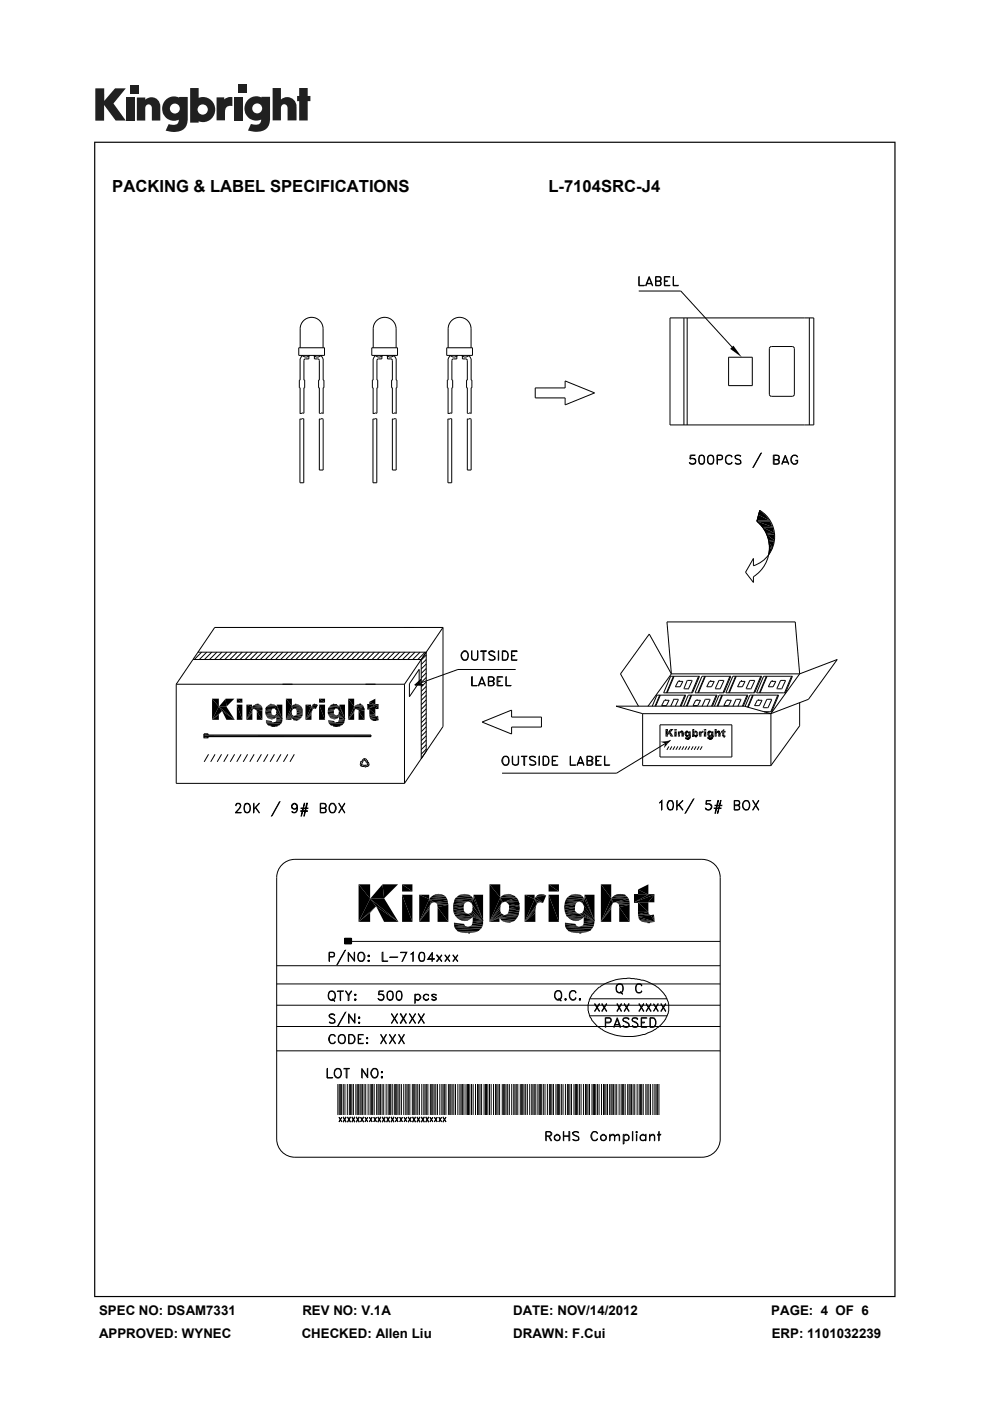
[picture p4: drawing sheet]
<svg xmlns="http://www.w3.org/2000/svg" width="210mm" height="297mm" viewBox="0 0 210 297" stroke-linecap="round" stroke-linejoin="round" font-family="sans-serif">
<defs><g id="words">
<g font-size="3.5">
<text x="23.8" y="40.6">PACKING &amp; LABEL SPECIFICATIONS</text>
<text x="116.3" y="40.6">L-7104SRC-J4</text>
</g>
<g font-size="2.8">
<text x="21" y="278.7">SPEC NO: DSAM7331</text>
<text x="64.1" y="278.7">REV NO: V.1A</text>
<text x="108.8" y="278.7">DATE: NOV/14/2012</text>
<text x="163.6" y="278.7">PAGE: 4 OF 6</text>
<text x="21" y="283.6">APPROVED: WYNEC</text>
<text x="64" y="283.6">CHECKED: Allen Liu</text>
<text x="108.9" y="283.6">DRAWN: F.Cui</text>
<text x="163.7" y="283.6">ERP: 1101032239</text>
</g>
</g></defs>
<g fill="#231f20">
<path d="M20.2 18.7h1.9v2.7l2.3-2.7h2.3l-2.6 3.2 2.6 3.7h-2.2l-2.4-3.3v3.3h-1.9z"/>
<path d="M26.7 20.7h1.8v4.9h-1.8z"/>
<path d="M49.6 20.7h1.8v4.9h-1.8z"/>
<path d="M27.6 18h1.8v1.8h-1.8z"/>
<path d="M50.6 17.9h1.8v1.8h-1.8z"/>
<path d="M29 20.7h1.8v.4a1.9 1.9 0 0 1 2.2-.3 1.9 1.9 0 0 1 1 2v2.8h-1.8v-2.7a.7 .7 0 0 0-.7-.8 .7 .7 0 0 0-.7 .8v2.7h-1.8z"/>
<path d="M45.9 20.6h1.7v.5a2.02 2.02 0 0 1 1.7-.5v1.9h-.2a1.12 1.12 0 0 0-1.4 1.3v1.7h-1.8z"/>
<path d="M57.8 18.7h1.8v2.4a1.98 1.98 0 0 1 2.2-.3 1.98 1.98 0 0 1 1.1 2v2.7h-1.9v-2.6a.7 .7 0 0 0-.7-.8 .7 .7 0 0 0-.7 .8v2.6h-1.8z"/>
<path d="M63.5 18.7h1.8v1.6h.5v1.1h-.5v4.1h-1.8v-4.1h-.5v-1.1h.5z"/>
<path d="M40.3 18.7v7.3h1.8v-.3a2.63 2.63 0 0 0 3.5-2.5 2.63 2.63 0 0 0-3.5-2.5v-2zM41.9 23.2a1.1 1.1 0 0 1 2.2 0 1.1 1.1 0 0 1-2.2 0z"/>
<path d="M35.3 21a2.56 2.56 0 0 0-.6 3.3 2.56 2.56 0 0 0 3.2 1.1 1.09 1.09 0 0 1-1.5 1.1l-.6-.2-.7 1.4a5.3 5.3 0 0 0 3.8-.2 2.69 2.69 0 0 0 .9-2.4v-4.5h-1.8v.1l-.8-.2a2.44 2.44 0 0 0-1.9 .5zM36 23a1.06 1.06 0 0 1 2.1 0 1.06 1.06 0 0 1-2.1 0z"/>
<path d="M52.8 21a2.56 2.56 0 0 0-.6 3.3 2.56 2.56 0 0 0 3.2 1 1.09 1.09 0 0 1-1.5 1.1l-.7-.1-.6 1.4a5.3 5.3 0 0 0 3.7-.3 2.69 2.69 0 0 0 1-2.3v-4.6h-1.8v.2l-.9-.3a2.44 2.44 0 0 0-1.8 .6zM53.5 23a1.06 1.06 0 0 1 2.1 0 1.06 1.06 0 0 1-2.1 0z"/>
</g>
<g fill="#000">
<path d="M154.9 74l.7-.7 1.7 2.4zM160.5 110.5l3.4 1.2h-2.3zM160.5 110.5h2.8l.6 1.2zM160.9 109.2l2.4 1.2h-2.8zM160.9 109.2h1.4l1 1.2zM161.1 108.3l1.2 .9h-1.4zM161.7 111.8l2.5 1.2h-1.7zM161.7 111.8h2.2l.3 1.2zM162.5 113l1.8 .3h-1.7zM162.5 113h1.7l.1 .3zM162.6 113.3l1.6 1.2h-1.2zM162.6 113.3h1.7l-.1 1.2z"/>
<path d="M163 114.5l1.2 .4h-1.2zM163 114.5h1.2v.4zM163 114.9l.9 1.2h-.7zM163 114.9h1.2l-.3 1.2zM163.2 116.1l.6 .3h-.6zM163.2 116.1h.7l-.1 .3zM163.2 116.4h.6l-.8 1.2zM43.2 155.7h.9zM43.2 155.7l.9 .2h-.9zM43.2 155.7h.9v.2zM43.2 156.3l.9 .2h-.9zM43.2 156.3h.9v.2z"/>
<path d="M43.2 156.5h.9zM45 148.1l1.4 1.7-1.4 2.8zM45 152.6l1.4-1.1v1.1zM46.4 149.8l.7 1-2.1 1.8zM46.4 149.8l3.4 2.8-2.7-1.8zM45 148.1h1.4v1.7zM45 152.6l2.1-1.8-.7 .7zM47.1 150.8l2.7 1.8h-1.8zM47.9 148.1l.1 1.7h-1.6zM46.4 149.8h1.6l1.8 2.8zM47.9 148.1h1.8l-1.7 1.7zM50.2 149.4l1.2 3.2h-1.2z"/>
<path d="M50.2 148.1l1.2 .9h-1.2zM50.2 149.4h1.2v3.2zM50.2 148.1h1.2v.9zM52.3 149.4l1.1 .5-1.1 2.7zM53.4 149.9l.6 .4h-.3zM53.4 149.9l.3 .4-.1 .2zM53.4 149.9l.2 .6-1.3 2.1zM52.3 149.4h1.1v.5zM53.5 151.1v1.5h-1.2zM53.5 151l-1.2 1.6zM53.5 150.7v.3l-1.2 1.6zM53.6 150.5l-1.3 2.1z"/>
<path d="M53.6 149.7l.3-.2 1.5 .1zM53.9 149.5l1.5 .1zM54 150.3h1.6zM54.1 150.3h1.5zM54 149.5l.2-.2 .9 .1zM54.3 150.4l1.3 .2zM54.4 150.5l1.2 .1-1.1 .2zM54.5 150.8l1.1 1.8h-1.1zM54.2 149.3h.7zM54.5 149.3h.4zM54.2 149.3l.9 .1zM54 149.5l1.1-.1 .3 .2z"/>
<path d="M53.6 149.7h1.8l.2 .1zM53.6 149.7l1.8-.1zM54.5 150.8l1.1-.2v2zM54.3 150.4l1.3-.1v.3zM54 150.3l1.6-.2v.2zM56.2 150.8l1.3 .1-1.2 .3zM56.3 151.4l1.4 .1-1.3 .2zM56.3 151.2l1.3 .1-1.3 .1zM56.3 150.6h1.3l-1.4 .2zM56.3 150.2h1.5l-1.5 .4zM56.4 153l1.4 .1-1.4 .1zM56.4 152.9l1.4 .2z"/>
<path d="M56.4 152.7l1.2 .2h-1.2zM56.4 150l1.6 .2h-1.7zM56.7 152.1l1.7 .2h-1.6zM56.8 152.3l1.5 .1zM56.8 149.6h1.6l-1.7 .1zM57.1 153.9h1.8zM57.1 152.4h.9zM56.8 149.6l.3-.2h1.1zM57.3 152.4l.4 .1zM57.1 149.4l.8-.1zM57.4 153.9l1.2 .1zM56.3 151.2l1.2-.3 .1 .4z"/>
<path d="M56.3 151.2l1.2-.3zM56.4 152.9h1.2l.2 .2zM56.3 151.4l1.3-.1 .1 .2zM56.2 150.8l1.4-.2-.1 .3zM57.3 149.3h.6zM57.7 154h.6zM56.4 151.7l1.5-.1zM56.3 150.6l1.4-.2-.1 .2zM56.4 153.2h1.6zM56.3 150.6l1.5-.4-.1 .2zM56.4 151.7h1.7zM57.1 149.4h1.1z"/>
<path d="M56.4 153.2h1.7zM57.3 152.4h.7zM56.3 150.2h1.7zM58.1 151.7l1.8 .7-1.3-.4zM56.8 149.6l1.5-.2zM57.1 152.4h1.2zM56.8 149.6l1.5-.2 .1 .2zM58.1 153.2l1.7-.1zM56.8 152.3h1.6zM58.1 151.7l.3-.1 1.5 .8zM58.4 153l1.4 .1h-1.4zM58.4 151.6v-.1l1.5 .9z"/>
<path d="M58.4 150.4l1.5 2zM57.7 154h.9zM58.6 152.8l1.3 .1-1.5 .1zM58.6 152.5l1.3 .1-1.3 .2zM56.7 152.1l1.9-.1-.2 .3zM58.6 152l1.3 .4-1.3 .1zM58.6 151.3l1.3 1.1-1.5-.9zM58.6 150.9l1.3 1.5-1.3-1.1zM58.6 150.9l1.3 1.5zM58.6 150.7l1.3 1.7-1.3-1.5zM58 150.2l.7-.4-.4 .4zM58.3 150.2l.4-.4-.3 .6z"/>
<path d="M58.7 149.8l-.3 .6zM58.7 149.8l1.2 2.6-1.5-2zM58.7 149.4l1.2 3-1.2-2.6zM57.4 153.9h1.5zM58.4 153l1.5-.1-.1 .2zM58.6 152.8l1.3-.2v.3zM58.6 152.5l1.3-.1v.2zM58.7 149.4h1.2v3zM60.6 148.1l1.3 1.6-1.3 2.9zM61.8 152.2l1.9 .2h-1.6zM60.6 152.6l1.2-.4v.4zM61.9 151.3l.1 .3-1.4 1z"/>
<path d="M61.9 151v.3l-1.3 1.3zM61.9 150.9l-1.3 1.7zM61.9 150.7v.2l-1.3 1.7zM61.9 149.7h2l-1.7 .6zM61.9 149.7l.2 .7zM61.9 149.7l.2 .7-1.5 2.2zM60.6 148.1h1.3v1.6zM60.6 152.6l1.5-1zM62.1 152.4l1.4 .1-1.2 .1zM60.6 152.6l1.5-1 .2 .2zM62.1 150.4l-1.5 2.2zM62.1 149.5l1.5 .1-1.7 .1z"/>
<path d="M62.3 152.6h1zM60.6 152.6l1.8-.8zM62.1 149.5l1.3-.1zM60.6 152.6l1.8-.8-.6 .4zM62.4 150.2l1.8 .2zM62.6 152.7h.4zM62.6 150.2l1.6 .2h-1.4zM62.3 149.4l.8-.1zM62.4 151.8l1.7 .1zM62.7 151.7l1.4 .2zM62.8 150.4l1.4 .4-1.3-.1zM62.8 150.4h1.4z"/>
<path d="M62.6 149.3h.5zM62.9 151.4l1.3 .1-1.4 .1zM62.9 151.1l1.3 .2-1.3 .1zM62.9 151l1.3 .3zM62.9 150.7l1.3 .1-1.3 .2zM62.3 149.4h1.1zM62.6 152.7l.7-.1zM62.1 149.5l1.3-.1 .2 .2zM62.3 152.6l1.2-.1zM61.9 149.7l1.7-.1 .3 .1zM62.1 152.4h1.6l-.2 .1zM62.4 150.2l1.5-.5v.2z"/>
<path d="M62.2 150.3l1.7-.6zM62.4 150.2l1.5-.3 .2 .3zM62.4 150.2h1.7l.1 .2zM62.8 151.6l1.4-.1-.1 .4zM62.9 151.4l1.3-.1v.2zM62.9 151h1.3v.3zM62.9 151l1.3-.2v.2zM62.8 150.4h1.4v.4zM64.8 149.4l1.2 .5-1.2 2.7zM66 149.9l.7 .3-.3 .1zM66 149.9l.4 .4-.1 .2zM66 149.9l.3 .6-1.5 2.1z"/>
<path d="M66 149.9l.7 .3zM66 149.9l1 .4zM64.8 149.4h1.2v.5zM64.8 152.6l1.3-1.1v1.1zM66.1 151.3v.2l-1.3 1.1zM66.1 150.9v.4l-1.3 1.3zM66.1 149.7l.9 .6-1-.4zM66.2 150.7l-1.4 1.9zM66.3 150.5l-1.5 2.1zM66.3 149.5h1.1l-1.3 .2zM66.3 149.4l1 .1zM66.3 149.4l.8-.1z"/>
<path d="M66.6 149.3h.5zM66.3 149.4l.8-.1 .2 .2zM66.3 149.5h1.1zM66.1 149.7l1.3-.2-.4 .8zM67.7 149.4l1.2 3.2h-1.2zM67.7 148.1l1.2 .9h-1.2zM67.7 149.4h1.2v3.2zM67.7 148.1h1.2v.9zM69.5 151.2l1.3 .1-1.2 .1zM69.5 150.8l1.3 .1-1.3 .3zM69.5 150.6h1.3l-1.3 .2zM69.6 153l1.4 .1-1.3 .1z"/>
<path d="M69.6 152.9l1.4 .2zM69.6 152.7l1.3 .2h-1.3zM69.6 151.4l1.4 .1-1.3 .2zM69.6 150.2h1.5l-1.6 .4zM69.7 150l1.6 .2h-1.7zM70 152.1l1.6 .2h-1.5zM70.1 152.3l1.4 .1zM70.1 149.6h1.6l-1.7 .1zM70.4 153.9h1.8zM70.4 152.4h.8zM70.1 149.6l.3-.2h1.1zM70.6 153.9l1.2 .1z"/>
<path d="M70.6 152.4l.4 .1zM70.4 149.4l.8-.1zM69.6 151.4l1.2-.1 .2 .2zM69.5 151.2l1.3-.3v.4zM69.5 151.2l1.3-.3zM69.5 150.8l1.3-.2v.3zM69.6 152.9h1.3l.1 .2zM70.6 149.3h.6zM71 154h.6zM69.7 153.2h1.5zM69.7 151.7l1.4-.1zM69.5 150.6l1.5-.2-.2 .2z"/>
<path d="M69.5 150.6l1.6-.4-.1 .2zM69.7 151.7h1.6zM69.7 153.2h1.6zM70.6 152.4h.6zM70.4 149.4h1.1zM71.3 151.7l1.9 .7zM69.6 150.2h1.7zM70.4 152.4h1.1zM70.1 149.6l1.4-.2 .2 .2zM70.1 149.6l1.4-.2zM71.3 151.7l.3-.1 1.6 .8zM71.3 153.2l1.7-.1z"/>
<path d="M70.1 152.3h1.5zM71.6 153.1h1.4zM71.6 151.6l.1-.1 1.5 .9zM71.7 150.4l1.5 2zM70 149.7l1.7-.1 .2 .2zM71 154h.8zM71.8 152.8l1.3 .1-1.4 .1zM71.8 151.3l1.4 1.1-1.5-.9zM71.8 150.7l1.4 1.7zM71.9 152.5l1.3 .1-1.4 .2zM70 152.1l1.9-.1-.3 .3zM71.9 152l1.3 .4-1.3 .1z"/>
<path d="M71.9 150.9l1.3 1.5-1.4-1.1zM71.9 150.9l1.3 1.5zM71.3 150.2l.7-.4zM71.5 150.2l.5-.4-.3 .6zM72 149.8l-.3 .6zM72 149.8l1.2 2.6-1.5-2zM72 149.4l1.2 3-1.2-2.6zM70.6 153.9h1.5zM70.6 153.9h1.6zM71.7 153l1.4-.1-.1 .2zM71.8 152.8l1.4-.2-.1 .3zM71.9 152.5l1.3-.1v.2z"/>
<path d="M72 149.4h1.2v3zM73.9 148.1l1.2 1.7-1.2 2.8zM75.1 151.1v1.5h-1.2zM75.1 151l-1.2 1.6zM75.1 149.8h2.1l-1.8 .5zM75.1 149.8l.3 .5-.1 .2zM75.1 149.8l.2 .7-1.4 2.1zM73.9 148.1h1.2v1.7zM75.2 150.7l-.1 .3-1.2 1.6zM75.3 150.5l-1.4 2.1zM75.4 149.6l1.7 .1-2 .1zM75.6 150.3h1.7z"/>
<path d="M75.4 149.6h1.6zM75.6 149.4h1.2zM75.7 150.3h1.6zM76 150.4l1.3 .2zM76.1 150.8l1.2 1.8h-1.2zM76.1 150.5l1.2 .1-1.2 .2zM75.9 149.3h.7zM76.2 149.3h.4zM75.9 149.3l.9 .1zM75.6 149.5l1.2-.1 .2 .2zM75.4 149.6l1.7 .1zM75.6 150.3l1.6-.5v.3z"/>
<path d="M75.4 150.3l1.8-.5zM75.6 150.3l1.6-.2 .1 .2zM76.1 150.8l1.2-.2v2zM76 150.4l1.3-.1v.3zM77.9 149.4h1.7l-1.7 .9zM77.9 149.4h.4zM78.3 151.8l1.6 .1-1.5 .1zM78.3 151.4h1.3l-1.3 .4zM78.3 150.3l1.3 1.1h-1.3zM77.9 149.4h1.7zM78.3 148.8l1.3 .6h-1.3zM78.4 152.2l1.9 .4-1.7-.2z"/>
<path d="M78.4 152l1.9 .6-1.9-.4zM78.6 152.4l1.7 .2h-1.5zM78.8 152.6h1.5zM78.8 152.6l1.2 .1zM79.1 152.7h.7zM78.3 151.8l1.6 .1zM78.3 151.8l1.3-.4v.4zM77.9 150.3h1.7zM78.3 150.3h1.3v1.1zM77.9 150.3l1.7-.9h.7zM78.3 148.8l1.3-.7v1.3zM79.4 152.7h.4z"/>
<path d="M78.4 152l1.5-.1 .4 .7zM79.1 152.7h.9zM79.9 151.9l.2-.1 .2 .8zM80.1 151.8l.2 .8zM80.3 149.4v.9h-.7zM77.9 150.3l2.4-.9-.7 .9zM79.6 149.4h.7zM88 145.2l1.8 .1zM88.3 144.9h.6l-.9 .3zM88 145.2l.9-.3 .8 .3zM88.3 144.9l1-.8-.4 .8zM140.1 157.3h1.7l-.7 .3z"/>
<path d="M141.1 157.6h.6l-.9 1zM141.2 154.6l.5 .6-.5 1zM141.2 156.2l.5-.4v.4zM141.7 155.2l.2 .4-.7 .6zM141.7 155.2l1.2 1-1-.6zM141.2 154.6h.5v.6zM141.1 157.6l.7-.3-.1 .3zM141.8 157.3h.2l-.3 .3zM141.2 156.2l.7-.6zM141.9 155.6l1 .6h-.6zM141.8 157.3l.4-.3-.2 .3zM142.2 154.6l.1 .6h-.6z"/>
<path d="M141.7 155.2h.6l.6 1zM142.2 154.6h.7l-.6 .6zM143 155.1l.5 1.1h-.5zM143 154.6l.5 .3h-.5zM143 155.1h.5v1.1zM143 154.6h.5v.3zM143.8 155.1l.4 .1-.4 1zM144.2 155.7v.5h-.4zM144.2 155.6l-.4 .6zM144.2 155.5l-.4 .7zM144.2 155.2h.8zM144.2 155.2l.2 .1-.1 .1z"/>
<path d="M144.2 155.2l.1 .2zM144.2 155.2l.1 .2-.5 .8zM143.8 155.1h.4v.1zM144.2 155.5l.1-.1-.5 .8zM144.3 155.2h.7h-.8zM144.4 155.3l.7 .1zM144.4 155.1h.5l-.6 .1zM144.4 155.1h.5zM144.5 155.3l.6 .1zM144.5 155l.3 .1h-.4zM144.5 155.6l.6 .6h-.6zM144.5 155.4l.6 .1-.6 .1z"/>
<path d="M144.5 155.4l.6 .1zM144.5 155h.2zM144.5 155l.3 .1zM144.3 155.2h.7zM144.3 155.2l.6-.1zM144.4 155.3l.6-.1 .1 .2zM144.5 155.6l.6-.1v.7zM145.2 155.7l.5 .1-.4 .1zM145.2 155.7h.5zM145.2 155.6h.4zM145.2 155.5h.5zM145.2 155.3h.6l-.6 .2z"/>
<path d="M145.3 156.5l1 .1zM145.3 156.4l1.1 .1zM145.3 156.3h.4zM145.3 155.9l.8 .1zM145.3 155.2l.6 .1h-.7zM145.3 155.2h.8zM145.4 156.6h.8zM145.4 156l.6 .1zM145.5 156.6h.7zM145.5 156.1h.4zM145.5 155.1h.5l-.6 .1zM145.6 156.7h.6z"/>
<path d="M145.6 156.1l.2 .1zM145.5 155.1h.4zM145.6 156.7h.5zM145.2 155.7l.4-.1 .1 .1zM145.2 155.7l.4-.1zM145.6 155h.2l-.2 .1zM145.7 156.7h.3zM145.3 156.4h.5zM145.3 155.9l.5-.1zM145.2 155.7l.5 .1zM145.2 155.6l.5-.1zM145.2 155.5l.5-.1z"/>
<path d="M145.6 155h.2zM145.3 156.4h.6zM145.6 156.2h.2zM145.3 155.9l.6-.1zM145.2 155.5l.6-.2zM145.6 155.1h.3zM145.3 156.4h1.2zM145.6 156.1h.3zM145.3 155.9l.6-.1 .2 .2zM145.9 155.8l.6 .4zM145.2 155.3h.7zM145.5 155.1h.5z"/>
<path d="M146 156.3l.5 .1h-.6zM145.5 156.1h.5zM146 155.7l.5 .5zM146 155.4l.5 .8zM145.4 155.2h.7zM145.7 156.7h.4zM146 156.3l.5 .1zM146.1 156.3h.4zM146.1 156.2h.4zM145.4 156h.7zM146.1 156l.4 .2h-.4zM146.1 155.6l.4 .6z"/>
<path d="M146.1 155.5l.4 .7zM145.9 155.3l.2-.1zM145.9 155.3l.2-.1-.1 .2zM146.1 155.2l-.1 .2zM146.1 155.2l.4 1-.5-.8zM146.1 155.1l.4 1.1zM145.6 156.7l.6-.1zM145.4 156.6h.9zM145.3 156.5h1.1zM145.9 156.4h.6zM146.1 156.3h.4v.1zM146.1 156.3l.4-.1z"/>
<path d="M146.1 155.1h.4v1.1zM146.8 154.6l.5 .6-.5 1zM147.3 156.1h.6zM146.8 156.2l.5-.2v.2zM147.3 156h.7zM146.8 156.2l.5-.4zM147.3 155.7l-.5 .5zM147.3 155.6l-.5 .6zM147.3 155.5l-.5 .7zM147.3 155.2h.6l-.6 .1zM147.3 155.2v.2zM147.3 155.2v.2l-.5 .8z"/>
<path d="M146.8 154.6h.5v.6zM147.3 156.2h.5zM146.8 156.2l.5-.4 .1 .1zM147.3 155.5v-.1l-.5 .8zM147.3 155.1h.5l-.5 .1zM147.4 156.2h.4zM147.3 156l.7-.1zM146.8 156.2l.6-.3zM147.4 155.3l.7 .1zM147.3 155.1h.5zM147.5 156.3h.2zM147.4 155.9h.6z"/>
<path d="M147.5 155.3l.6 .1zM147.5 155h.2l-.3 .1zM147.5 155.9h.5zM147.6 155.7l.5 .1zM147.6 155.5h.5zM147.6 155.4l.5 .1zM147.6 155.4h.5zM147.5 155h.2zM147.7 155.7h.4h-.5zM147.7 155.6l.4 .1zM147.4 155.1h.4zM147.5 156.3l.3-.1z"/>
<path d="M147.3 155.2h.6zM147.3 156.2l.6-.1zM147.4 155.3l.6-.1zM147.3 155.3l.6-.1zM147.3 156.1l.7-.1zM147.6 155.8h.5zM147.7 155.6h.4v.1zM147.7 155.6l.4-.1zM148.3 155.1l.4 .1-.4 1zM148.7 155.2l.2 .1v.1zM148.7 155.2l.2 .2zM148.7 155.2l.2 .2-.6 .8z"/>
<path d="M148.7 155.2l.3 .1zM148.7 155.2l.4 .2zM148.3 155.1h.4v.1zM148.3 156.2l.5-.4v.4zM148.8 155.7v.1l-.5 .4zM148.8 155.6l-.5 .6zM148.8 155.5l-.5 .7zM148.7 155.2h.1l.3 .2zM148.8 155.5l.1-.1-.6 .8zM148.9 155.1h.3l-.4 .1zM148.9 155.1h.3zM148.9 155h.2l-.2 .1z"/>
<path d="M148.9 155h.2zM148.8 155.2l.4-.1-.1 .3zM149.3 155.1l.5 1.1h-.5zM149.3 154.6l.5 .3h-.5zM149.3 155.1h.5v1.1zM149.3 154.6h.5v.3zM150.1 156.4l1.1 .1zM150.1 156.3h.5zM150.1 156.3h.4zM150.1 155.9l.7 .1zM150.1 155.7l.4 .1-.4 .1zM150.1 155.7h.4z"/>
<path d="M150.1 155.6h.4zM150.1 155.5h.4zM150.1 155.3h.5l-.5 .2zM150.1 155.2l.5 .1zM150.1 156.6h1zM150.1 156.5l1.1 .1zM150.1 156l.7 .1zM150.1 155.2h.8h-.8zM150.1 155.2h.8zM150.2 156.6h.9zM150.2 156.1h.5zM150.2 155.1h.6l-.7 .1z"/>
<path d="M150.3 156.7h.7zM150.3 156.1l.3 .1zM150.2 155.1h.5zM150.4 156.7h.4zM150.4 156.2h.2zM150.4 155h.2l-.3 .1zM150.1 155.9l.5-.1zM150.1 155.7l.4 .1zM150.1 155.7l.4-.1v.1zM150.1 155.7l.4-.1zM150.1 155.6l.4-.1zM150.1 155.5l.4-.1z"/>
<path d="M150.4 155h.2zM150.6 156.7h.1zM150.1 156.4h.5zM150.1 155.5l.5-.2zM150.1 156.4h1.1zM150.1 155.9l.5-.1 .2 .2zM150.6 155.8l.7 .4zM150.1 155.3h.5zM150.3 155.1h.4zM150.7 156.3l.5 .1h-.6zM150.3 156.1h.4zM150.2 155.1h.6z"/>
<path d="M150.6 156.7h.2zM150.7 156.3l.5 .1zM150.8 156.3h.5zM150.8 156.2h.5zM150.2 156.1h.6zM150.8 156l.5 .2h-.5zM150.7 155.8l.1-.1 .5 .5zM150.8 155.7l.5 .5zM150.8 155.5l.5 .7zM150.8 155.4l.5 .8zM150.4 156.7h.5zM150.9 155.6l.4 .6-.5-.5z"/>
<path d="M150.9 155.6l.4 .6zM150.6 155.3l.3-.1zM150.7 155.3l.2-.1-.1 .2zM150.9 155.2l-.1 .2zM150.9 155.2l.4 1-.5-.8zM150.9 155.1l.4 1.1zM150.4 156.7h.6zM150.3 156.7l.8-.1zM150.1 156.6h1.1zM150.1 156.5h1.1zM150.6 156.4h.6zM150.8 156.3h.5l-.1 .1z"/>
<path d="M150.8 156.3l.5-.1zM150.9 155.1h.4v1.1zM151.6 154.6l.4 .6-.4 1zM152 155.7v.5h-.4zM152 155.6l-.4 .6zM152 155.2h.8l-.7 .2zM152 155.2l.1 .2zM152 155.2l.1 .2-.5 .8zM151.6 154.6h.4v.6zM152 155.6l.1-.1-.5 .7zM152.1 155.4l-.5 .8zM152.1 155.1l.6 .1h-.7z"/>
<path d="M152.2 155.3l.6 .1zM152.1 155.1h.6zM152.2 155.1h.4zM152.3 155.3l.5 .1zM152.3 155.6l.5 .6h-.5zM152.3 155.4l.5 .1-.5 .1zM152.3 155.4l.5 .1zM152.3 155h.2zM152.3 155l.3 .1zM152.2 155.1h.5zM152 155.2h.8zM152.1 155.1l.6 .1z"/>
<path d="M152.2 155.3l.6-.1v.2zM152.2 155.3l.6-.1zM152.2 155.3l.6-.1-.7 .2zM152.3 155.6l.5-.1v.7zM153 155.1h.6l-.6 .2zM153 155.1h.2zM153.2 156.1l.7 .1zM153.2 156l.7 .2zM153.2 155.9h.5zM153.2 155.7h.4l-.4 .2zM153.2 155.3l.4 .4h-.4zM153 155.1h.6z"/>
<path d="M153.2 154.8l.4 .3h-.4zM153.3 156.1l.6 .1zM153.4 156.2l.4 .1zM153.4 156.2h.5zM153.4 156.3h.3zM153.2 155.9l.4-.2v.2zM153 155.3h.6zM153.2 155.3h.4v.4zM153 155.3l.9-.2zM153.2 154.8l.4-.2v.5zM153.2 156l.5-.1 .2 .3zM153.4 156.3h.4z"/>
<path d="M153.7 155.9l.2 .3zM153.8 155.9l.1 .3zM153.9 155.1v.2h-.3zM153 155.3l.9-.2-.3 .2zM153.6 155.1h.3zM76.1 187.5l2.4 3-2.4 5zM76.1 195.5l2.4-2v2zM78.5 190.5l1.3 1.7-3.7 3.3zM78.5 190.5l6 5-4.7-3.3zM76.1 187.5h2.4v3zM76.1 195.5l3.7-3.3-1.3 1.3zM79.8 192.2l4.7 3.3h-3z"/>
<path d="M81.1 187.5l.4 3h-3zM78.5 190.5h3l3 5zM81.1 187.5h3.3l-2.9 3zM85.3 189.7l2.2 5.8h-2.2zM85.3 187.5l2.2 1.5h-2.2zM85.3 189.7h2.2v5.8zM85.3 187.5h2.2v1.5zM88.9 189.7l2.1 .9-2.1 4.9zM91 190.6l3.9 .3-2.8 .4zM91 190.6l1.1 .7-.5 .1zM91 190.6l.6 .8-.2 .2zM91 190.6l.4 1-2.5 3.9z"/>
<path d="M88.9 189.7h2.1v.9zM91.1 192.7v2.8h-2.2zM91.1 192.5l-2.2 3zM91.2 192l-.1 .5-2.2 3zM91.4 191.6l-2.5 3.9zM92.7 191.7l2.4 .1-2.3 .5zM92.8 192.3l2.3 3.2h-2.3zM92.4 189.6h1.3zM92.9 189.5l.8 .1zM92.4 189.6h1.3l.4 .2zM92.1 191.3l2.8-.4 .1 .5zM92.8 192.3l2.3-.5v3.7z"/>
<path d="M96.1 192.9l2.3 .2-2.2 .3zM96.1 192.3l2.2 .1-2.2 .5zM96.1 191.7l2.3 .1-2.3 .5zM96.3 196l2.4 .3-2.3 .3zM96.3 191.2l2.5 .1-2.7 .4zM96.4 193.8l3.9 .6-3.7-.1zM97.6 195l1.6 .2h-1.2zM98 195.2l.7 .1zM97.6 189.7l1.4-.1zM96.1 192.9l2.2-.4 .1 .6zM96.1 192.9l2.2-.5zM96.1 192.3l2.3-.5-.1 .6z"/>
<path d="M98.1 189.6h.9zM98.7 197.8h1zM97.6 189.7h1.9zM98 195.2h1.2zM96.4 193.8h2.9l1 .6zM99.3 193.8l3.2 1.4-2.2-.8zM99.3 193.8l.5-.2 2.7 1.6zM99.8 193.6l.2-.2 2.5 1.8zM100 191.6l2.5 3.6zM98.7 197.8l1.5-.1zM100.2 193l2.3 2.2-2.5-1.8zM100.2 191.9l2.3 3.3-2.2-2.7z"/>
<path d="M100.3 195.3l2.2 .2-2.3 .3zM100.3 194.4l2.2 .8-2.2 .1zM100.3 192.5l2.2 2.7-2.3-2.2zM100.3 192.5l2.2 2.7zM96.4 190.8l4-.3-1.1 .6zM99.3 191.1l1.1-.6-.8 .7zM99.6 191.2l.8-.7-.4 1zM100.4 190.5l-.4 1.1zM100.4 190.5l2.1 4.7-2.5-3.6zM100.4 189.7l2.1 5.5-2.1-4.7zM100.2 195.8l2.3-.3v.5zM100.4 189.7h2.1v5.5z"/>
<path d="M103.8 187.5l2.3 2.8-2.3 5.2zM103.8 195.5l2.1-.9v.9zM106.1 193.2l.2 .4-2.5 1.9zM106.1 192.6v.6l-2.3 2.3zM106.1 192.5l-2.3 3zM106.1 190.3h3.4l-2.9 1zM106.1 190.3l.5 1-.2 .3zM106.1 190.3l.3 1.3-2.6 3.9zM103.8 187.5h2.3v2.8zM106.2 191.9l-.1 .6-2.3 3zM103.8 195.5l2.5-1.9 .1 .1zM103.8 195.5l2.6-1.8 .4 .2z"/>
<path d="M106.4 191.6l-2.6 3.9zM106.7 195.4l1.9 .1zM106.8 195.4l1.8 .1h-1.3zM103.8 195.5l3-1.6 .2 .1zM105.9 194.6l1.1-.6h3zM103.8 195.5l3.2-1.5zM107.3 195.5l.8 .1zM106.9 189.7l1.4-.1zM107.8 191.6l2.4 .5-2.2-.1zM107.3 189.6h1zM108 192.7l2.2 .4-2.3 .2zM108 192.6l2.2 .5-2.2-.4z"/>
<path d="M108 192l2.2 .1-2.2 .5zM106.9 189.7l1.4-.1 .4 .2zM107.3 195.5h1.3l-.5 .1zM107.1 191.2l2.4-.9 .3 .3zM106.6 191.3l2.9-1zM107.1 191.2l2.7-.6 .2 .5zM105.9 194.6l4.1-.6-.1 .2zM107.1 191.2l2.9-.1 .2 .5zM107.7 193.7l2.4-.2-.1 .5zM108 192.6l2.2-.5 .1 .4zM107.8 191.6h2.4v.5zM108 192.6l2.3-.1-.1 .6z"/>
<path d="M111.3 189.7l2.1 .9-2.1 4.9zM113.4 190.6l1.2 .7-.5 .1zM113.4 190.6l.7 .8-.2 .2zM113.4 190.6l.5 1-2.6 3.9zM113.4 190.6l1.3 .7zM113.4 190.6l1.8 .9zM111.3 189.7h2.1v.9zM111.3 195.5l2.3-2v2zM113.6 192.9v.6l-2.3 2zM113.6 192.4v.5l-2.3 2.6zM113.6 190.1l1.6 1.4-1.8-.9zM113.7 192l-.1 .4-2.3 3.1z"/>
<path d="M113.9 191.6l-2.6 3.9zM114 189.8h1.8zM114 189.8l.4-.2h.9zM114.4 189.6h.9zM114 189.8l1.3-.2 .5 .2zM114 189.8l1.8 .1zM113.6 190.1l2.2-.2-.6 1.6zM116.4 189.7l2.2 5.8h-2.2zM116.4 187.5l2.2 1.5h-2.2zM116.4 189.7h2.2v5.8zM116.4 187.5h2.2v1.5zM119.7 192.3l2.2 .1-2.2 .5z"/>
<path d="M119.7 192.9l2.2 .2-2.1 .3zM119.7 191.7l2.3 .1-2.3 .5zM119.8 196l2.5 .3-2.4 .3zM119.8 191.2l2.6 .1-2.7 .4zM120 193.8l3.8 .6-3.6-.1zM121.2 195l1.5 .2h-1.1zM121.6 195.2l.6 .1zM121.2 189.7l1.4-.1zM119.7 192.9l2.2-.4v.6zM119.7 192.9l2.2-.5zM119.7 192.3l2.3-.5-.1 .6zM121.6 189.6h1z"/>
<path d="M122.3 197.8h1zM121.2 189.7h1.8zM121.6 195.2h1.1zM120 193.8h2.9l.9 .6zM122.9 193.8l3.2 1.4-2.3-.8zM122.9 193.8l.5-.2 2.7 1.6zM123.4 193.6l.1-.2 2.6 1.8zM123.5 191.6l2.6 3.6zM122.3 197.8l1.5-.1zM123.8 195.3l2.3 .2-2.3 .3zM123.8 194.4l2.3 .8-2.3 .1zM123.8 193l2.3 2.2-2.6-1.8z"/>
<path d="M123.8 191.9l2.3 3.3-2.2-2.7zM123.9 192.5l2.2 2.7-2.3-2.2zM123.9 192.5l2.2 2.7zM120 190.8l4-.3-1.1 .6zM122.9 191.1l1.1-.6-.9 .7zM123.1 191.2l.9-.7-.5 1zM124 190.5l-.5 1.1zM124 190.5l2.1 4.7-2.6-3.6zM124 189.7l2.1 5.5-2.1-4.7zM123.8 195.8l2.3-.3-.1 .5zM124 189.7h2.1v5.5zM127.4 187.5l2.2 3-2.2 5z"/>
<path d="M129.6 192.7v2.8h-2.2zM129.6 192.5l-2.2 3zM129.6 190.5h3.7l-3.2 .9zM129.6 190.5l.5 .9-.2 .2zM129.6 190.5l.3 1.1-2.5 3.9zM127.4 187.5h2.2v3zM129.7 192l-.1 .5-2.2 3zM129.9 191.6l-2.5 3.9zM131.3 191.7l2.2 .1-2.2 .5zM131.3 192.3l2.2 3.2h-2.2zM131 189.6h1.1zM131.5 189.5l.6 .1z"/>
<path d="M131 189.6h1.1l.5 .2zM130.6 191.3l2.7-.8 .2 .4zM130.1 191.4l3.2-.9zM130.6 191.3l2.9-.4v.5zM131.3 192.3l2.2-.5v3.7zM134.5 189.7h3l-3 1.6zM134.5 189.7h.8zM135.3 193.8l2.7 .2-2.6 .4zM135.3 193.3h2.2l-2.2 .5zM135.3 191.3l2.2 2h-2.2zM135.3 188.6l2.2 1.1h-2.2zM135.4 194.4l3.5 1.1-3.4-.7z"/>
<path d="M135.5 194.8l3.4 .7-3.2-.4zM136.8 195.5l1.1 .1zM135.3 193.8l2.2-.5 .1 .5zM135.3 191.3h2.2v2zM134.5 191.3l3-1.6h1.3zM135.3 188.6l2.2-1.1v2.2zM137.4 195.6h.5zM135.4 194.4l2.6-.4 .9 1.5zM136.8 195.5h1.6zM138 194l.5-.1 .4 1.6zM138.5 193.9h.2l.2 1.6zM138.8 189.7v1.6h-1.3z"/>
<path d="M134.5 191.3l4.3-1.6-1.3 1.6zM137.5 189.7h1.3zM73 198.9h1.5v1.3h-1.5z"/>
<path d="M20 30v245h169.9v-245zM20.2 30.3h169.5v244.5h-169.5z"/>
</g>
<g fill="none" stroke="#000" stroke-width=".21">
<path d="M135.5 58.6l.1 1.9 1.1 .1h-1.2zM137.7 58.6l.8 2-.8-1.7-.8 1.7zM139.1 59.6l1 .1 .1 .5-.4 .4h-.8v-2h.8l.3 .2 .1 .5-.4 .4M139.8 59.6l.3-.3v-.5l-1-.1v1.8h.7l.3-.3v-.5h-1M140.9 58.6h1.2l-1.1 .1v1.8l1.1 .1h-1.2zM141 59.6l.6 .1h-.6M142.8 58.6l.1 1.9 1 .1h-1.1zM63.4 73.7h5.4v1.7h-5.4zM64.1 75.4l-.4 .7v4.5h-.2v1.6h.2v5.5M65.5 75.4v.7h-.9l-.1 .3v4.2h.1v1.6h-.1v5.4M65.7 75.3a1.08 1.08 0 0 1-1.6 .1M66.5 75.3a1.08 1.08 0 0 0 1.6 .1"/>
<path d="M66.7 75.4v.7h.9l.1 .3v4.2h-.1v1.6h.1v5.4l.6-.1 .2 .2v-5.5h.2v-1.6h-.2v-4.5l-.4-.7M68.5 73.7v-4a2.43 2.43 0 0 0-2.4-2.4 2.43 2.43 0 0 0-2.4 2.4v4M78.9 73.7h5.4v1.7h-5.4zM81 75.4v.7h-.9l-.2 .3v4.2h.2v1.6h-.2v5.4M81.2 75.3a1.08 1.08 0 0 1-1.6 .1l-.5 .7v4.5h-.1v1.6h.1v5.5M82 75.3a1.08 1.08 0 0 0 1.6 .1M83.6 75.4l.4 .7v4.5h.2v1.6h-.2v5.5l-.2-.2-.6 .1v-5.4h-.1v-1.6h.1v-4.2l-.1-.3h-.9v-.7M84 73.7v-4a2.43 2.43 0 0 0-2.4-2.4 2.43 2.43 0 0 0-2.4 2.4v4M94.8 73.7h5.4v1.7h-5.4zM95.1 73.7v-4a2.43 2.43 0 0 1 2.4-2.4 2.43 2.43 0 0 1 2.4 2.4v4M95.5 75.4l-.5 .7v4.5h-.1v1.6h.1v5.5M96.9 75.4v.7h-.9l-.2 .3v4.2h.2v1.6h-.2v5.4"/>
<path d="M97.1 75.3a1.08 1.08 0 0 1-1.6 .1M97.9 75.3a1.08 1.08 0 0 0 1.6 .1M99.5 75.4l.4 .7v4.5h.2v1.6h-.2v5.5l-.2-.2-.6 .1v-5.4h-.1v-1.6h.1v-4.2l-.1-.3h-.9v-.7M135.5 61.7h8.9l12.1 13.2M137.1 60.2h1.2M137.2 60.1h1M142.1 67.4h30.5v22.7h-30.5zM145.1 67.4v22.7M145.8 67.4v22.7M154.5 75.7h5.1v6.1h-5.1zM163.2 73.7l.4-.2h4.4l.4 .2 .1 9.9-.2 .4h-4.7l-.4-.2zM171.7 67.4v22.7"/>
<path d="M63.6 87.6l.8 .1M64.4 88.8v13.6h-.8v-13.6l.6-.1 .2 .2M67.7 88.8l.6-.1 .2 .2v10.8h-.8zM79.1 87.6l.8 .1M79.9 88.8v13.6h-.8v-13.6l.6-.1 .2 .2M83.2 88.8l.6-.1 .2 .2v10.8h-.8zM95 87.6l.8 .1M95.8 88.8v13.6h-.8v-13.6l.6-.1 .2 .2M99.1 88.8l.6-.1 .2 .2v10.8h-.8zM113.5 82.2h6.4v-1.4l6.2 2.5-6.2 2.5v-1.4h-6.4zM146.3 98.2l.4 .1M147.1 97.2l.3 .2 .1 .3-.1 .5-.3 .1"/>
<path d="M147.5 97.6a.93 .93 0 0 0-1.2-.3l.1-.8h1l-.8 .1-.2 .6a.72 .72 0 0 1 1.1 .2 .72 .72 0 0 1-.2 1 .72 .72 0 0 1-1.1-.3h.1a.73 .73 0 0 0 1.2-.1M148.4 98.3h.8M148.4 96.6a.65 .65 0 0 1 1 .2 1.83 1.83 0 0 1-.2 1.5 .65 .65 0 0 1-.9-.2 1.83 1.83 0 0 1 .1-1.5zM148.4 96.7h.8M148.5 96.6a1.66 1.66 0 0 0 0 1.7M149.1 96.6a1.66 1.66 0 0 1 0 1.7M150.1 96.8a.68 .68 0 0 1 1.2 0 1.83 1.83 0 0 1-.1 1.5 .77 .77 0 0 1-1.1-.2zM150.4 98.3h.8M150.4 96.7h.8M150.5 96.6a1.32 1.32 0 0 0 0 1.7M151 96.6a1.32 1.32 0 0 1 0 1.7M152.2 97.4l.9-.1v-.6l-.9-.1-.1 1.8v-1.9h.8l.3 .2 .1 .5-.2 .2-.9 .1"/>
<path d="M154 96.7a.75 .75 0 0 1 1.3 .2 .78 .78 0 0 0-1-.2 .78 .78 0 0 0-.4 1 .73 .73 0 0 0 .6 .6 .73 .73 0 0 0 .8-.3 .81 .81 0 0 1-1.1 .3 .81 .81 0 0 1-.3-1.1zM155.9 96.7a.86 .86 0 0 1 1.3 0l-.9-.1-.3 .1v.2a1.03 1.03 0 0 0 .9 .6 .5 .5 0 0 1 .3 .5 .5 .5 0 0 1-.5 .4h-.4l-.4-.2 .4 .1 .8-.1a.52 .52 0 0 0-.4-.7l-.6-.3zM161.4 96.1l-1.7 3zM164.2 97.4l.9 .1 .2 .6-.2 .2-1.1 .1v-1.9h.8l.4 .2v.6l-.4 .2M164.8 97.4l.4-.2-.1-.5-.9-.1v1.7h.9v-.7l-.9-.1M166 98h1.1M166.1 97.9h.9M166.6 96.5l.7 1.9-.7-1.7-.8 1.7zM168.2 96.6l.6-.1 .4 .4-.4-.3-.6 .1a1.03 1.03 0 0 0 .1 1.6h.6l.2-.6-.3-.1h.4v.4l-.3 .3a.97 .97 0 0 1-1.2-.5 .97 .97 0 0 1 .5-1.2zM160.5 110.5a7 7 0 0 1 2.5 7.1M160.5 110.5h2.8M161.2 108.2a6.5 6.5 0 0 1 3.1 6.3 6.5 6.5 0 0 1-4.5 5.5v-1.6l-1.7 2.9 1.7 2.2v-1.2a7.3 7.3 0 0 0 .7-11.8z"/>
<path d="M161.6 111.8h2.3M40.9 139.8h48.4v21M42 138.3h48.4v21M42.8 138.3l-1.6 1.5M43.8 138.3l-1.5 1.5M44.9 138.3l-1.5 1.5M46 138.3l-1.6 1.5M47.1 138.3l-1.6 1.5M48.2 138.3l-1.6 1.5M49.2 138.3l-1.5 1.5M50.3 138.3l-1.5 1.5M51.4 138.3l-1.6 1.5"/>
<path d="M52.5 138.3l-1.6 1.5M53.5 138.3l-1.5 1.5M54.6 138.3l-1.5 1.5M55.7 138.3l-1.6 1.5M56.8 138.3l-1.6 1.5M57.8 138.3l-1.5 1.5M58.9 138.3l-1.5 1.5M60 138.3l-1.6 1.5M61.1 138.3l-1.6 1.5M62.2 138.3l-1.6 1.5M63.2 138.3l-1.5 1.5M64.3 138.3l-1.5 1.5"/>
<path d="M65.4 138.3l-1.6 1.5M66.5 138.3l-1.6 1.5M67.5 138.3l-1.5 1.5M68.6 138.3l-1.5 1.5M69.7 138.3l-1.6 1.5M70.8 138.3l-1.6 1.5M71.9 138.3l-1.6 1.5M72.9 138.3l-1.5 1.5M74 138.3l-1.5 1.5M75.1 138.3l-1.6 1.5M76.2 138.3l-1.6 1.5M77.2 138.3l-1.5 1.5"/>
<path d="M78.3 138.3l-1.5 1.5M79.4 138.3l-1.6 1.5M80.5 138.3l-1.6 1.5M81.5 138.3l-1.5 1.5M82.6 138.3l-1.5 1.5M83.7 138.3l-1.5 1.5M84.8 138.3l-1.6 1.5M85.9 138.3l-1.6 1.5M86.9 138.3l-1.5 1.5M88 138.3l-1.5 1.5M89.1 138.3l-1.6 1.5M90.2 138.3l-1.6 1.5"/>
<path d="M90.4 139.8l-1.1 1.1M90.4 138.9l-1.1 1M94 133h-48.5l-8.1 12.1M94 133l-8.2 12.1M94 133v21.1l-8.2 12M98.1 138.3l.3-.3a.95 .95 0 0 1 .9 1.2l-.3 .7a.95 .95 0 0 1-1.1-.4 .95 .95 0 0 1 .2-1.2zM98.2 138.2a.68 .68 0 0 1 1.1 .5 .96 .96 0 0 1-.6 1.2h-.2a1.08 1.08 0 0 1-.3-1.7zM100 138l.1 1.4a.6 .6 0 0 0 .6 .5 .6 .6 0 0 0 .6-.5l.1-1.4-.1 1.7a.72 .72 0 0 1-.8 .3 .72 .72 0 0 1-.5-.6zM102 138h1.1v.1h-1.1zM102.5 138.1v1.9h.1v-1.9M103.7 138.3l.5-.3h.3l.5 .3h-.2a.63 .63 0 0 0-1.1 .2l1.3 .9a.72 .72 0 0 1-.4 .6 .72 .72 0 0 1-.8-.1l-.1-.2 .5 .2 .7-.2v-.3l-.2-.2a1.04 1.04 0 0 1-1-.9zM105.7 138l.1 2z"/>
<path d="M106.5 138h.7a1.14 1.14 0 0 1 0 2h-.7zM106.6 138.1h.6a.99 .99 0 0 1 .6 .9 .99 .99 0 0 1-.6 .9h-.6zM108.5 138h1.2v.1h-1.1v1.8l1.1 .1h-1.2zM108.6 139l.6 .1h-.6M37.4 145.1h48.4M37.4 145.1v21h48.4M43.3 156.4v-.8h.8v.2h34.6v.4h-34.6v.2M44.1 155.9h34.6M44.1 156.3h34.6M44.2 159.9l-.9 1.6M45.6 159.9l-.9 1.6M47 159.9l-.9 1.6"/>
<path d="M48.4 159.9l-.9 1.6M49.8 159.9l-1 1.6M51.1 159.9l-.9 1.6M52.5 159.9l-.9 1.6M53.9 159.9l-.9 1.6M55.4 159.9l-.9 1.6M56.4 153.2h3.3M56.4 149.9h2.3M56.6 149.8h2.1M56.6 153.5h3M56.6 152h2M56.7 153.7h2.7"/>
<path d="M56.7 153.6h2.7M56.8 159.9l-.9 1.6M56.9 153.8h2.3M58.2 159.9l-.9 1.6M59.6 159.9l-.9 1.6M61 159.9l-.9 1.6M61.8 152.2h2.1M61.8 152.3h2.1M62.4 159.9l-.9 1.6M69.7 149.9h2.3M69.7 153.2h3.3M69.8 153.5h3"/>
<path d="M69.9 152h2M69.9 149.8h2M70 153.7h2.7M70 153.6h2.7M70.2 153.8h2.2M75.1 149.7h2.1M85.8 145.1v21M88 145.2l1.3-1.2-.3 .9 .8 .4zM88.9 141.9v2.8l-2.1 3v-2.7zM90.4 158.8l-1.1 1.1M90.4 157.9l-1.1 1M90.4 156.9l-1.1 1.1"/>
<path d="M90.4 156l-1.1 1M90.4 155l-1.1 1.1M90.4 154.1l-1.1 1M90.4 153.1l-1.1 1.1M90.4 152.2l-1.1 1M90.4 151.2l-1.1 1.1M90.4 150.3l-1.1 1M90.4 149.3l-1.1 1.1M90.4 148.4l-1.1 1M90.4 147.4l-1.1 1.1M90.4 146.5l-1.1 1M90.4 145.5l-1.1 1.1"/>
<path d="M90.4 144.6l-1.1 1M90.4 143.6l-1.1 1.1M90.4 142.7l-1.1 1M90.4 141.7l-1.1 1.1M90.4 140.8l-1.1 1M100 143.5h.2v1.8l1 .1h-1.2zM101.7 145h1.1M101.8 144.9h.9M102.2 143.5l.8 1.9-.8-1.7-.7 1.7zM102.3 153.1l6.2-2.5v1.4h6.3v2.2h-6.3v1.4zM103.7 144.4l1 .2 .1 .4-.5 .4h-.7v-1.9h.7l.5 .3v.3l-.5 .4M104.3 144.4l.4-.3-.1-.5h-.9v1.7l.9-.1v-.6l-.9-.1"/>
<path d="M105.4 143.5h1.2l-1 .1v1.7l1 .1h-1.2zM105.6 144.4l.5 .1h-.5M107.3 143.5l.1 1.8 1 .1h-1.1zM109.4 141.9h-12.3l-9.1 3.3M136.3 151.3l-5.6-1.6h27.2l5.6 1.6M136.3 151.3h27.2M136.3 151.3v11h27.2M139.9 147.4l-1 2.3M140 153.7h15.2v6.8h-15.2zM140.1 147.4l-1 2.3M140.9 148.5h1l-.6 1.1h-1zM141.9 158.3l-.5 .7"/>
<path d="M142.2 156.9l-11.4 7h-24.3M142.2 143.4h6.2l-1.5 3.5h-6.1zM142.4 142.9l-5 6.8M142.4 142.9l-.9-11h27.2l.9 11M142.4 142.9l-4.7-8.5-6.1 8.5 3.8 6.8M142.4 142.9h27.2M142.5 158.2l-.4 .8M142.8 148.4h1.1l-.7 1.3M142.8 143.4l-1.4 3.5M142.9 148.4l-.6 1.3M143 143.4l-1.5 3.5M143.1 158.2l-.4 .8"/>
<path d="M143.8 158.2l-.4 .8M143.8 144.5h1l-.5 1.1h-1.1zM144.4 158.2l-.4 .8M144.5 149.7l.9-2.3h-6.1l-1 2.3M145 149.7l1-2.3h6.1l-1 2.3M145 158.2l-.4 .8M145.3 147.4l-1 2.3M145.7 158.2l-.4 .8M146 146l.8-1.7h-.1h-.9l-.7 1.7h1M146.3 158.2l-.4 .8M146.6 147.4l-1 2.3M146.7 147.4l-1 2.3"/>
<path d="M147 158.2l-.4 .8M147.7 158.2l-.5 .8M148 149.6h-1l.6-1.1h1l-.6 1.1M148.2 143.4l-1.5 3.5M148.3 158.2l-.4 .8M148.9 143.4h6.1l-1.5 3.5h-6.1zM148.9 149.7l.7-1.4h.9l.1 .1-.6 1.3M148.9 158.2l-.4 .8M149.5 143.4l-1.5 3.5M149.6 143.4l-1.5 3.5M150.5 144.5h1l-.6 1.1h-1zM151.9 147.4l-1 2.3"/>
<path d="M152.5 144.3h1l-.7 1.7h-1h-.1zM153.1 147.4l-1 2.3M153.2 147.4l-.9 2.3M154.1 148.5h1l-.6 1.1h-1zM154.8 143.4l-1.5 3.5M155.4 143.4h6.2l-1.5 3.5h-6.1zM156 143.4l-1.5 3.5M156.2 143.4l-1.5 3.5M156.5 149.7l.7-1.3-.1-.1h-1l-.6 1.4M157 144.5h1l-.6 1.1h-1zM158 149.8l1-2.4h6.2l-1.5 3.5h-1.7M158.2 147.4h-5.7l-1 2.3"/>
<path d="M158.2 147.4h.4l-1 2.3M158.4 147.4l-.9 2.3M159 144.3h1.1l-.8 1.7h-.9h-.1zM159.6 147.4l-1 2.5M159.8 147.4l-1.1 2.6M160.6 148.5h1l-.5 1.1h-1.1zM161.4 143.4l-1.5 3.5M162 143.4h6.1l-1.5 3.5h-6.1zM162.5 143.4l-1.4 3.5M162.6 148.3l1.1 .1-.8 1.6-.9 .1-.1-.1zM162.7 143.4l-1.5 3.5M163.5 151.3v11"/>
<path d="M163.5 144.5h1.1l-.6 1.1h-1zM165 147.4l-1.5 3.5M165.6 144.3h1l-.8 1.7h-.9h-.1zM167.9 143.4l-1.5 3.5M169.6 142.9l-6.1 8.4M169.6 149v4.9l-6.1 8.4M169.6 142.9l8-3.1-6.1 8.5-8 3M50 172.3h1.2h-1.3l.8-.9 .3-.5-.3-.5h-.4l-.2 .4-.1-.1 .1-.3 .6-.1 .4 .6-.3 .5-.8 .9M52 170.4a.81 .81 0 0 1 1 .1 .81 .81 0 0 1 .1 1l-.1 .4a.71 .71 0 0 1-1 .4 1.79 1.79 0 0 1 0-1.9zM52 172.2h.8M52 170.6l.3-.2 .5 .2M52.2 170.4a1.42 1.42 0 0 0 0 1.9"/>
<path d="M52.7 170.4a1.42 1.42 0 0 1 0 1.9M53.8 170.3l.1 2zM53.9 171.5l1.2-1.2-1.2 1.3M54.1 171.2l1 1.1-.9-1.1M59.3 170l-1.7 3zM61.9 171.1l.5 .4 .4-.1 .2-.3M61.9 170.8l.5-.4 .6 .4M62 172.2h.8M62.3 170.4l-.4 .5 .1 .4 .3 .2M62.6 170.4a1.21 1.21 0 0 1 .1 1.9M63 171.3a.64 .64 0 0 1-1 .1 .64 .64 0 0 1 .2-1 .64 .64 0 0 1 .9 .6 .98 .98 0 0 1-.8 1.3l-.4-.2 .3 .2M63 171l-.1 .3-.3 .2"/>
<path d="M63.8 171.9l1.4 .1zM63.9 171.3l1.4 .1zM64.5 170.3l-.6 2.7zM65 170.3h.2l-.7 2.7zM68 171.3l1 .1 .2 .3-.1 .5-.4 .1h-.8v-2h.8l.3 .1 .2 .3-.2 .6-.3 .1M68.7 171.3l.4-.3-.1-.4-.3-.2h-.7v1.9l1-.1v-.7l-1-.1M70.1 170.4a.93 .93 0 0 1 1 .4 .93 .93 0 0 1 0 1 .74 .74 0 0 1-.9 .5 .74 .74 0 0 1-.4-1zM70.1 170.6a.6 .6 0 0 1 .7-.1 .6 .6 0 0 1 .3 .6 1.03 1.03 0 0 1-.5 1.2h-.2a1.1 1.1 0 0 1-.3-1.7zM71.8 170.3l1.4 2zM73.1 170.3l-1.3 2zM76.7 162.2h.4l.1 .3-.6-.1 .2-.8 .2 .1-.3-.3-.3 .1 .2 .1-.2 .5 .2 .4M77.2 160.9h.4l.3 .4h.1l-.1 .3h-.3l.1-.1-.5-.6-.4 .4 .3 .1 .3-.3"/>
<path d="M78.3 162.1l-.2 .4-.6 .1v.1l-.2-.2 .1-.3 .1 .1 .8-.2-.2-.5-.2 .2 .1 .4M89.4 160.8h-.1M106.9 160.5a.66 .66 0 0 1 1 .6 .8 .8 0 0 1-.8 1.1 1.1 1.1 0 0 1-.2-1.7zM106.9 160.4l.1-.1a.97 .97 0 0 1 1 1 .97 .97 0 0 1-1 1l-.1-.1a1.11 1.11 0 0 1 0-1.8zM108.6 160.3l.1 1.4a.6 .6 0 0 0 .6 .5 .6 .6 0 0 0 .6-.5l.1-1.4-.1 1.7a.72 .72 0 0 1-.7 .3 .72 .72 0 0 1-.6-.6zM110.6 160.3l1.2 .1zM111.1 160.4v1.9h.2v-1.9M112.3 160.6a.99 .99 0 0 1 1.3 0h-.2a.63 .63 0 0 0-1 .1 1.03 1.03 0 0 0 .9 .6l.3 .4a.72 .72 0 0 1-.4 .6 .72 .72 0 0 1-.7-.1l-.2-.2 .5 .2 .8-.2v-.3l-.3-.3a1.04 1.04 0 0 1-1-.8zM114.3 160.3l.1 2zM115.2 160.3h.6a1.08 1.08 0 0 1 .7 1 1.08 1.08 0 0 1-.7 1h-.6zM115.3 160.4h.5a1.01 1.01 0 0 1 0 1.8h-.5zM117.1 160.3h1.2l-1.1 .1v1.8l1.1 .1h-1.2z"/>
<path d="M117.2 161.3h.6h-.6M120.9 160.3l.1 1.9 1.1 .1h-1.2zM122.5 161.8h1.2M122.7 161.7h.9M123.1 160.3l.8 2-.8-1.7-.7 1.7zM124.6 161.3l1 .1 .2 .5-.6 .4h-.7v-2h.7l.6 .4-.1 .2-.5 .4M125.2 161.3a.43 .43 0 0 0 .4-.5 .43 .43 0 0 0-.4-.4h-.6v1.8l.9-.1v-.7l-.9-.1M126.3 160.3h1.2l-1 .1v1.8l1 .1h-1.2zM126.5 161.3h.5h-.5M128.2 160.3l.1 1.9 1 .1h-1.1zM139.9 170.1l.5-.4v2l-.1-1.8zM141.8 171.6h.8"/>
<path d="M141.8 169.8a.64 .64 0 0 1 1 .3 1.83 1.83 0 0 1-.2 1.6 .81 .81 0 0 1-1-.2 .81 .81 0 0 1-.1-.9zM141.8 169.9h.8M141.9 169.8a1.42 1.42 0 0 0 0 1.9M142.5 169.8a1.79 1.79 0 0 1 0 1.9M143.5 169.7l.1 2zM143.6 170.9l1.3-1.2-1.3 1.3M143.9 170.6l1 1.1-.9-1.1M147.1 169.4l-1.8 3zM149.7 171.4l.3 .3M150.5 170.5l.4 .5-.4 .7M150.9 170.9a.84 .84 0 0 0-1.2-.3l.1-.9h.9l-.8 .1-.1 .7h.9a.71 .71 0 0 1 .2 .8 .71 .71 0 0 1-.7 .5l-.5-.2v-.3a.65 .65 0 0 0 .9 .3l.3-.4M151.5 171.3l1.4 .1z"/>
<path d="M151.7 170.7l1.4 .1zM152.3 169.7h.1l-.7 2.7zM152.8 169.7l-.6 2.7zM155.8 170.6h.7l.4 .5a.49 .49 0 0 1-.4 .6h-.8v-2h.8a.56 .56 0 0 1 .4 .6 .56 .56 0 0 1-.4 .5M156.5 170.6h.2a.48 .48 0 0 0-.2-.8h-.7v1.9h.7a.43 .43 0 0 0 .3-.5 .43 .43 0 0 0-.3-.4h-.7M157.7 170.1a.73 .73 0 0 1 .8-.4 .73 .73 0 0 1 .5 .8v.5a.76 .76 0 0 1-.7 .8 .76 .76 0 0 1-.8-.8zM157.9 169.9a.68 .68 0 0 1 1 .6 .96 .96 0 0 1-.6 1.2h-.1a1.06 1.06 0 0 1-.3-1.8zM159.6 169.7l1.4 2zM160.9 169.7l-1.3 2zM59.8 183.3a3.9 3.9 0 0 1 2.8-1.1h86.3a3.9 3.9 0 0 1 3.9 3.9v55.4a3.9 3.9 0 0 1-3.9 3.9h-86.3a3.9 3.9 0 0 1-3.9-3.9v-55.4a3.9 3.9 0 0 1 1.1-2.8zM73.1 198.9h1.5v1.2h-1.5zM74.6 199.6h78.2"/>
<path d="M91.4 190.1h3.1M92 189.7h2.1M92.1 191.3h2.9M96.3 191.2h3M96.4 196.5h5.9M96.4 193.8h2.9M96.6 194.4h3.7M96.6 190.4h3.8M97 197.4h4.3M97 197.3h4.6M97.1 194.9h2.7M97.2 197.6h4.1"/>
<path d="M97.6 197.7h3.2M98.1 197.8h2.1M99.3 196.4h3M99.8 196.3h2.5M105.9 194.7h3.8M106.4 189.9h2.8M106.7 195.4h2.4M107 193.9h3M107.7 191.6h2.5M119.8 191.2h3.1M119.9 196.5h5.9M120 193.8h2.9"/>
<path d="M120.2 194.4h3.6M120.2 190.4h3.7M120.5 197.4h4.3M120.5 197.3h4.7M120.8 194.9h2.7M120.8 197.6h4M121.2 197.7h3.1M121.7 197.8h2.1M122.9 196.4h3M123.4 196.3h2.5M130.1 190.1h2.9M130.4 189.8h2.2"/>
<path d="M130.6 189.7h2M130.6 191.3h2.9M134.5 189.7h3M134.5 191.3h3M135.3 193.9h2.7M136.1 195.4h2.8M136.2 195.5h2.7M58.7 217.6h94.1M58.7 213.1h94.1M58.7 208.6h94.1M58.7 204.7h94.1M69.8 215.3l.4-.4h.4l.5 .4-.5-.2-.7 .2 .1 .3 1 .6 .1 .5a.86 .86 0 0 1-1.3 0l.4 .2 .7-.1 .1-.4-.2-.3a1.04 1.04 0 0 1-1-.8z"/>
<path d="M69.9 202.8h.7a.47 .47 0 0 0 .3-.4 .47 .47 0 0 0-.3-.4h-.7l-.1 1.8v-1.9h.8l.4 .3a.52 .52 0 0 1-.4 .7h-.7M70 210.2a.87 .87 0 0 1 .9 .1 .87 .87 0 0 1 .3 .9 .84 .84 0 0 1-1.2 .8 1.3 1.3 0 0 1 0-1.8zM70 210.3a.73 .73 0 0 1 1.1 .6v.5a.68 .68 0 0 1-.7 .6 .68 .68 0 0 1-.7-.6v-.5zM70.1 219.4l.6-.1 .4 .5-.4-.4h-.4a1.11 1.11 0 0 0 0 1.8h.4l.4-.3-.4 .4h-.4a1.09 1.09 0 0 1-.2-1.9zM70.5 211.8l.6 .5zM71.6 210.1l1.2 .1zM71.9 219.6a.83 .83 0 0 1 1.1-.1 .83 .83 0 0 1 .3 1 .81 .81 0 0 1-1.1 .8 .81 .81 0 0 1-.5-1.2zM71.9 219.8a.68 .68 0 0 1 .8-.4 .68 .68 0 0 1 .5 .7 .8 .8 0 0 1-.8 1.1 .92 .92 0 0 1-.5-1.4zM72.2 210.2v1.9v-1.9M73.2 201.5l-1.7 3zM73.3 214.6l-1.7 3zM73.9 201.9l1.2 1.7 .1-1.7v1.9l-1.3-1.7v1.7z"/>
<path d="M73.9 211l.7-.9-.6 .9v1.1h-.1v-1.1l-.6-.9 .7 .9M73.9 214.9l1.3 1.8 .1-1.8v2.1l-1.3-1.7-.1 1.7zM73.9 219.3h.7a1.03 1.03 0 0 1 .7 1 1.03 1.03 0 0 1-.7 1h-.7zM74 219.4l.9 .1a.99 .99 0 0 1-.3 1.7h-.6zM75.2 211.9l.2-.1 .1 .2-.2 .1zM75.3 210.9h.1zM75.3 211.9l.1 .1zM75.3 210.8l.2 .1-.2 .1zM76 219.3h1.1l-1 .1v1.8l1 .1h-1.1zM76.1 215.7l.1-.1 .1 .3h-.2zM76.1 216.8l.1-.1 .1 .2-.2 .1zM76.1 215.7l.1 .2z"/>
<path d="M76.1 216.8l.1 .1zM76.2 202l.2-.1a.98 .98 0 0 1 1 1 .98 .98 0 0 1-1 .9 1.21 1.21 0 0 1-.2-1.8zM76.2 202.1a.66 .66 0 0 1 1 .6 .8 .8 0 0 1-.7 1.1 1.1 1.1 0 0 1-.3-1.7zM78 202.7l.3-.2v.2l-.1 .1zM78 203.7l.3-.1v.2h-.1zM78.2 202.7h.1zM78.2 203.7l.1 .1zM80.3 211.8l.2 .2M80.7 219.3l1.3 2zM81 210.9a.62 .62 0 0 1 .4 .5 .62 .62 0 0 1-.4 .6M81 201.9h.2v1.9h1h-1.2zM81.4 211.2a.79 .79 0 0 0-1.1-.3l.1-.8h.9l-.8 .1-.1 .7 .7-.1a.71 .71 0 0 1 .3 .9 .71 .71 0 0 1-.7 .4l-.4-.2v-.2a.63 .63 0 0 0 1.1-.1"/>
<path d="M81.9 219.3l-1.2 2zM82.1 210.4a.68 .68 0 0 1 1.2 0 1.41 1.41 0 0 1-.5 1.7 .92 .92 0 0 1-.7-1.2zM82.4 210.3h.8M82.4 211.9h.8M82.5 210.2a1.32 1.32 0 0 0 0 1.8M82.6 219.3l1.3 2zM82.7 202.9l1.6 .1zM83 214.9l1.3 2.1zM83 210.2a1.32 1.32 0 0 1 0 1.8M83.8 219.3l-1.2 2zM84.3 214.9l-1.3 2.1zM84.3 211.9h.7"/>
<path d="M84.3 210.2a.65 .65 0 0 1 .9 .2 1.52 1.52 0 0 1-.4 1.7h-.3a1.45 1.45 0 0 1-.2-1.9zM84.3 210.3h.7M84.3 210.2a1.66 1.66 0 0 0 0 1.8M84.5 219.3l1.3 2zM84.9 214.9h.1l1.2 2.1zM84.9 210.2a1.66 1.66 0 0 1 0 1.8M85.7 219.3l-1.2 2zM86.1 214.9l-1.1 2.1h-.1zM86.2 201.9l-.9 1.9 1-1.9h-1.4l1.3 .1M86.8 214.9l1.4 2.1zM87.1 202.2l.6-.3v1.9l-.1-1.7zM88 210.8l.1 1.9z"/>
<path d="M88.1 214.9l-1.3 2.1zM88.1 211a.63 .63 0 0 1 1 0l.2 .4a.87 .87 0 0 1-.8 .7l-.4-.3 .4 .2a.48 .48 0 0 0 .6-.6l-.1-.4-.2-.1zM88.7 214.9l1.3 2.1zM89.1 203.7h.8M89.1 202a.68 .68 0 0 1 .9 .2 1.83 1.83 0 0 1-.1 1.6 .65 .65 0 0 1-1-.3 1.29 1.29 0 0 1 .2-1.5zM89.1 202.1h.8M89.2 202a1.66 1.66 0 0 0 0 1.8M89.8 202a1.66 1.66 0 0 1 0 1.8M89.9 211a.7 .7 0 0 1 1.1 0l-.1 .1a.52 .52 0 0 0-.9-.1l-.1 .5 .2 .4a.52 .52 0 0 0 .8-.2l.1 .1a.67 .67 0 0 1-1 .1 .67 .67 0 0 1-.1-.9zM89.9 214.9l-1.2 2.1zM90.8 203.2h1.3v.2h-1.4l1-1.5v1.9l-.1-1.7-.8 1.3M91.6 211.9h.9"/>
<path d="M91.6 210.9h.9M91.6 211.1l1 .6-.1 .3-.4 .1h-.2l-.4-.3 .2 .2M91.7 210.9v.3M92.4 210.9l.2 .1a.63 .63 0 0 0-1.1 0 1.03 1.03 0 0 0 1 .6M92.4 211.5v.5M92.6 202.5h.1l1 1.3zM93.7 202.5l-1 1.3h-.1zM94.3 202.5l1.1 1.3zM95.4 202.5l-1.1 1.3zM96 202.5l1.1 1.3zM97 202.5l-1 1.3zM117.8 210.3a.78 .78 0 0 1 1.2 0 1.21 1.21 0 0 1-.4 1.7 1.07 1.07 0 0 1-1-.6 1.07 1.07 0 0 1 .2-1.1z"/>
<path d="M118 210.2a.68 .68 0 0 1 1.1 .6 .9 .9 0 0 1-.8 1.2 1.06 1.06 0 0 1-.3-1.8zM118.5 211.7l.6 .5zM119.8 211.8l.2-.1 .1 .3h-.2zM119.9 211.8l.1 .2zM120.9 210.3a.72 .72 0 0 1 .7-.3 .72 .72 0 0 1 .6 .5l-.3-.3-.6-.1a.99 .99 0 0 0-.5 1.1 .99 .99 0 0 0 .9 .8l.5-.5a.73 .73 0 0 1-.8 .6 .73 .73 0 0 1-.6-.8zM122.9 211.8l.1-.1 .1 .3h-.1zM123 211.8v.2zM125.1 215.4h16.4M125.1 211.8h16.4M126 210.4l1-1.1a10.8 10.8 0 0 1 13.1 .6l.2 .2a5.2 5.2 0 0 1 1.5 2.8v1.4a7.2 7.2 0 0 1-5.8 5.2l-1.8 .3h-1.7a8.8 8.8 0 0 1-7.4-4.4 4.7 4.7 0 0 1 .9-5zM126.1 212.8l1.1 1.6zM127.1 212.8l-1 1.6z"/>
<path d="M127.6 212.8l1.1 1.6zM128.5 216.7l1-.1a.48 .48 0 0 0-.3-.7h-.7l-.1 1.9v-2h.8a.56 .56 0 0 1 .5 .5 .56 .56 0 0 1-.5 .6h-.7M128.6 212.8l-1 1.6zM130.3 217.3h1.1M130.4 217.2h.9M130.8 212.8l1 1.6zM130.8 209a.68 .68 0 0 1 .8-.3 .68 .68 0 0 1 .5 .6 .8 .8 0 0 1-.8 1.1 .92 .92 0 0 1-.5-1.4zM130.8 208.8a.83 .83 0 0 1 1.1-.1 .83 .83 0 0 1 .3 1.1 .81 .81 0 0 1-1 .7 .81 .81 0 0 1-.5-1.2zM130.9 215.8l.8 2h-.2l-.6-1.7-.7 1.7zM131.5 210.3l.6 .5zM131.8 212.8l-1 1.6zM132.3 215.9a.93 .93 0 0 1 1.2 .2h-.2a.61 .61 0 0 0-.6-.3 .61 .61 0 0 0-.5 .5l.3 .2a.87 .87 0 0 1 .8 1.2 .89 .89 0 0 1-1.2-.2h.2a.67 .67 0 0 0 1.1 0 .46 .46 0 0 0-.5-.6l-.7-.4-.1-.4z"/>
<path d="M132.4 212.8l1.1 1.6zM133.4 212.8l-1 1.6zM134.2 215.9a.79 .79 0 0 1 1.1 .2l-.4-.2h-.7a.36 .36 0 0 0 .2 .6l.5 .2 .3 .3 .1 .5a.73 .73 0 0 1-1.3 0l.5 .2 .6-.1 .1-.1-.1-.5-1-.5-.1-.4zM135.1 208.7l.6-.1 .5 .4-.5-.3h-.4a1.11 1.11 0 0 0 0 1.7h.4l.5-.3-.1 .2a.79 .79 0 0 1-1.1 .1 .79 .79 0 0 1-.2-1.1zM135.5 212.8l1.1 1.6zM136 215.8h1.2l-1.1 .1v1.8l1.1 .1h-1.2zM136.1 216.7h.6v.2h-.6M136.5 212.8l-1 1.6zM137 212.8l1.1 1.6zM137.9 215.8a1.07 1.07 0 0 1 1.1 .4 1.07 1.07 0 0 1 0 1.3l-.2 .2-.9 .1zM137.9 215.9h.6a.99 .99 0 0 1 .5 1.4l-.2 .3-.9 .1zM138 212.8l-1 1.6z"/>
<path d="M138.6 212.8l1 1.6zM139.6 212.8l-1 1.6zM140.1 212.8l1.1 1.6zM141.2 212.8l-1.1 1.6zM58.7 222.8h94.1M69.4 226.5v2l1.1 .1h-1.1zM71.1 226.8a.78 .78 0 0 1 1.1 0 1.21 1.21 0 0 1-.4 1.8 1.07 1.07 0 0 1-.9-.7 1.07 1.07 0 0 1 .2-1.1zM71.3 226.7a.68 .68 0 0 1 1 .6 .9 .9 0 0 1-.7 1.2 1.06 1.06 0 0 1-.3-1.8zM71.7 229.8v6.6M71.9 236.9l.6 1M72 229.8v6.6M72.2 229.8v6.6"/>
<path d="M72.5 229.8v6.6M72.5 236.9l-.6 1M72.7 236.9l.7 1zM72.8 229.8v6.6M72.9 226.5l1.2 .1zM73.2 229.8v6.6M73.3 236.9l-.6 1zM73.4 226.6v2h.2v-2M73.7 229.8v6.6M73.7 236.9l.7 1zM74.1 229.8v6.6M74.3 236.9l-.6 1z"/>
<path d="M74.4 229.8v6.6M74.6 236.9l.7 1zM74.6 229.8v6.6M75 229.8v6.6M75.2 236.9l-.6 1zM75.5 229.8v6.6M75.5 236.9l.7 1zM75.8 229.8v6.6M76.1 220.3h.5h-.5M76.1 229.8v6.6M76.1 236.9l-.6 1zM76.4 229.8v6.6"/>
<path d="M76.5 236.9l.7 1zM76.6 229.8v6.6M76.7 226.5l1.2 1.7 .1-1.7v2.1l-1.2-1.8-.1 1.8zM76.9 229.8v6.6M77.1 236.9l-.6 1zM77.2 229.8v6.6M77.4 236.9l.6 1M77.6 229.8v6.6M77.7 220.1l.2-.1 .1 .2-.2 .1zM77.7 221.1l.2-.1 .1 .2-.2 .1zM77.8 220.1l.1 .1zM77.8 221.1l.1 .1z"/>
<path d="M78 236.9l-.6 1M78.1 229.8v6.6M78.3 236.9l.6 1M78.5 229.8v6.6M78.8 229.8v6.6M78.9 236.9l-.6 1M79 229.8v6.6M79.1 226.6l.6-.1a1.23 1.23 0 0 1 0 2.1 1.07 1.07 0 0 1-1-.8 1.07 1.07 0 0 1 .4-1.2zM79.1 226.7a.68 .68 0 0 1 1 .6 .9 .9 0 0 1-.7 1.2l-.3-.2a1.08 1.08 0 0 1 0-1.6zM79.3 236.9l.6 1M79.4 229.8v6.6M79.9 236.9l-.6 1"/>
<path d="M79.9 229.8v6.6M80.1 236.9l.7 1zM80.2 229.8v6.6M80.4 229.8v6.6M80.7 229.8v6.6M80.7 236.9l-.6 1zM80.9 227.3l.1-.1 .1 .2-.1 .1zM80.9 228.3l.1-.1 .1 .3-.1 .1zM81 227.3v.1zM81 228.3v.2zM81 229.8v6.6M81 236.9l.7 1z"/>
<path d="M81.4 229.8v6.6M81.6 236.9l-.6 1zM81.9 229.8v6.6M82 236.9l.7 1zM82.3 229.8v6.6M82.6 236.9l-.6 1zM82.6 229.8v6.6M82.9 229.8v6.6M82.9 236.9l.7 1zM83.2 229.8v6.6M83.5 236.9l-.6 1zM83.6 229.8v6.6"/>
<path d="M83.8 236.9l.6 1M83.9 229.8v6.6M84.2 229.8v6.6M84.4 229.8v6.6M84.4 236.9l-.6 1M84.8 236.9l.6 1M84.8 229.8v6.6M85.1 229.8v6.6M85.4 236.9l-.6 1M85.6 229.8v6.6M85.7 236.9l.6 1M86.1 229.8v6.6"/>
<path d="M86.3 236.9l-.6 1M86.3 229.8v6.6M86.6 236.9l.6 1zM86.6 229.8v6.6M86.9 229.8v6.6M87.2 236.9l-.6 1zM87.5 229.8v6.6M87.5 236.9l.7 1zM87.8 229.8v6.6M88 229.8v6.6M88.1 236.9l-.6 1zM88.3 229.8v6.6"/>
<path d="M88.4 236.9l.7 1zM88.6 229.8v6.6M89 229.8v6.6M89 236.9l-.6 1zM89.3 236.9l.7 1zM89.5 229.8v6.6M89.9 229.8v6.6M89.9 236.9l-.6 1zM90.2 229.8v6.6M90.3 236.9l.7 1zM90.4 229.8v6.6M90.8 229.8v6.6"/>
<path d="M90.9 236.9l-.6 1zM91.2 236.9l.6 1M91.3 229.8v6.6M91.6 229.8v6.6M91.8 236.9l-.6 1M91.8 229.8v6.6M92.1 229.8v6.6M92.1 236.9l.6 1M92.4 229.8v6.6M92.7 236.9l-.6 1M92.8 229.8v6.6M93.1 236.9l.6 1"/>
<path d="M93.3 229.8v6.6M93.7 236.9l-.6 1M93.7 229.8v6.6M93.9 236.9l.7 1zM94 229.8v6.6M94.2 229.8v6.6M94.6 229.8v6.6M94.6 236.9l-.7 1zM95.1 229.8v6.6M95.4 229.8v6.6M95.6 229.8v6.6M95.9 229.8v6.6"/>
<path d="M96.3 229.8v6.6M96.6 229.8v6.6M97.1 229.8v6.6M97.5 229.8v6.6M97.8 229.8v6.6M98.1 229.8v6.6M98.4 229.8v6.6M98.8 229.8v6.6M99.1 229.8v6.6M99.4 229.8v6.6M99.6 229.8v6.6M100 229.8v6.6"/>
<path d="M100.4 229.8v6.6M100.9 229.8v6.6M101.3 229.8v6.6M101.5 229.8v6.6M101.8 229.8v6.6M102.1 229.8v6.6M102.7 229.8v6.6M103 229.8v6.6M103.2 229.8v6.6M103.5 229.8v6.6M103.8 229.8v6.6M104.2 229.8v6.6"/>
<path d="M104.7 229.8v6.6M105.1 229.8v6.6M105.4 229.8v6.6M105.6 229.8v6.6M106 229.8v6.6M106.5 229.8v6.6M106.8 229.8v6.6M107.1 229.8v6.6M107.3 229.8v6.6M107.7 229.8v6.6M108 229.8v6.6M108.5 229.8v6.6"/>
<path d="M109 229.8v6.6M109.2 229.8v6.6M109.5 229.8v6.6M109.8 229.8v6.6M110.3 229.8v6.6M110.6 229.8v6.6M110.9 229.8v6.6M111.1 229.8v6.6M111.5 229.8v6.6M111.9 229.8v6.6M112.4 229.8v6.6M112.8 229.8v6.6"/>
<path d="M113.1 229.8v6.6M113.3 229.8v6.6M113.6 229.8v6.6M114.1 229.8v6.6M114.4 229.8v6.6M114.6 229.8v6.6M114.9 229.8v6.6M115.2 229.8v6.6M115.6 229.8v6.6M116.1 229.8v6.6M116.5 229.8v6.6M116.8 229.8v6.6"/>
<path d="M117.1 229.8v6.6M117.4 229.8v6.6M117.9 229.8v6.6M118.2 229.8v6.6M118.4 229.8v6.6M118.7 229.8v6.6M119.1 229.8v6.6M119.4 229.8v6.6M119.5 239.9l.1 2zM119.9 229.8v6.6M120.4 229.8v6.6M120.6 229.8v6.6"/>
<path d="M120.7 239.9h.1v2h-.1zM120.9 229.8v6.6M121.2 229.8v6.6M121.7 229.8v6.6M122 229.8v6.6M122.3 229.8v6.6M122.5 229.8v6.6M122.9 229.8v6.6M123.2 229.8v6.6M123.8 229.8v6.6M124.2 229.8v6.6M124.4 229.8v6.6"/>
<path d="M124.7 229.8v6.6M125 229.8v6.6M125.6 229.8v6.6M125.8 240l.5-.1 .5 .4-.5-.3h-.4a1.11 1.11 0 0 0 0 1.8h.4l.5-.4-.5 .5h-.4a1.09 1.09 0 0 1-.1-1.9zM125.9 229.8v6.6M126.1 229.8v6.6M126.4 229.8v6.6M126.7 229.8v6.6M127.1 229.8v6.6M127.6 229.8v6.6M128 229.8v6.6M128.3 229.8v6.6"/>
<path d="M128.5 229.8v6.6M128.9 229.8v6.6M129.3 229.8v6.6M129.6 229.8v6.6M129.8 229.8v6.6M130.1 229.8v6.6M130.5 229.8v6.6M130.8 229.8v6.6M131.3 229.8v6.6M131.7 229.8v6.6M132 229.8v6.6M132.3 229.8v6.6"/>
<path d="M132.6 229.8v6.6M133.1 229.8v6.6M133.4 229.8v6.6M133.7 229.8v6.6M133.9 229.8v6.6M134.1 239.9l.1 2zM134.3 229.8v6.6M134.6 229.8v6.6M134.9 240l.2-.1v.2l-.1 .1zM135 240l.1 .1zM135.1 229.8v6.6M135.6 229.8v6.6"/>
<path d="M135.8 229.8v6.6M136.1 229.8v6.6M136.4 229.8v6.6M137 229.8v6.6M137.3 229.8v6.6M137.6 229.8v6.6M138 229.8v6.6M138.5 229.8v6.6M138.9 229.8v6.6M139.2 229.8v6.6M139.4 229.8v6.6M139.7 239.9l.1 2z"/>
<path d="M139.8 229.8v6.6M115.8 240.8h.7a.43 .43 0 0 0 .4-.4 .43 .43 0 0 0-.4-.4h-.7v1.9v-2h.7l.5 .3a.6 .6 0 0 1-.5 .7h-.7M116.4 240.9l.5 1h.1l-.6-1M119.6 240.8h1.1M119.6 240.9h1.1M121.4 240.2a.99 .99 0 0 1 1.4 0l-.5-.2-.8 .2a1.09 1.09 0 0 0 1 .7l.3 .4v.3a.99 .99 0 0 1-1.4 0h.3a.7 .7 0 0 0 1 0v-.3a1.04 1.04 0 0 0-1-.6zM129.3 240.5l.1 1.4zM129.4 240.9l.4-.4h.4l.2 .4v1l-.2-1.1a.64 .64 0 0 0-.8 .1zM130.4 240.9l.5-.4h.3l.2 .4v1l-.1-1.1a.66 .66 0 0 0-.9 .1zM132.2 240.5h.2v2h-.2zM132.4 240.8l.3-.3a.65 .65 0 0 1 .7 .8 .65 .65 0 0 1-1 .3 .69 .69 0 0 0 .9 0l.1-.3a.51 .51 0 0 0-.7-.6zM135 240.5l.1 1.4z"/>
<path d="M136 240.7a.56 .56 0 0 1 .9 .1 .78 .78 0 0 0-1 0v.8a.78 .78 0 0 0 1 0 .67 .67 0 0 1-1 .1 .67 .67 0 0 1 .1-1zM136.9 240.5l.1 1.4zM137.8 240.5l.1 1.4zM137.9 240.9l.4-.4h.3l.3 .4v1l-.2-1.1a.64 .64 0 0 0-.8 .1zM139.5 240.5h.6v.2h-.6z"/>
<circle cx="118.2" cy="241.2" r=".69"/>
<circle cx="118.2" cy="241.2" r=".57"/>
<circle cx="128" cy="241.2" r=".56"/>
<circle cx="128" cy="241.2" r=".69"/>
</g>
<g fill="none" stroke="#000" stroke-width=".42">
<path d="M53.4 150.1h2.2M56.4 150h2.3M61.8 152h2.3M69.7 150h2.3M91 190.4h3.8M91 190.7h3.9M92.6 191.6h2.5M96.1 191.5h2.7M96.2 193.6h2.8M96.3 191h3M96.3 196.1h2.4M96.4 196.8h5.6"/>
<path d="M96.4 190.6h4M96.4 196.7h5.9M96.8 190.2h3.6M100 196.2h2.5M100 196h2.5M105.9 194.4h4M106 194.8h3.7M106 194.9h3.3M107.7 193.5h2.4M107.9 193.3h2.3M119.7 191.5h2.7M119.8 196.1h2.5"/>
<path d="M119.8 193.6h2.8M119.8 191h3.1M119.9 196.8h5.7M119.9 196.7h5.9M120 190.6h3.9M120.3 190.2h3.6M123.6 196.2h2.4M123.6 196h2.4M129.6 190.2h3.4M131.1 191.6h2.4"/>
</g>
<g fill="none" stroke="#000" stroke-width=".25">
<path d="M53.4 149.8h2.2M53.4 149.9h2.2M56.4 153.3h3.3M56.7 149.7h2M61.8 152.1h2.2M69.7 153.3h3.3M140.1 157.1h2.1M91.4 190.1h3.1M91.7 189.9h2.8M92.2 191.4h2.8M92.6 191.7h2.5M96.3 195.8h2.1"/>
<path d="M96.4 196.4h2.8M97 197.4h4.6M97.1 189.9h2.9M97.1 194.9h2.5M97.1 189.8h2.5M97.6 195.1h2M100.3 195.3h2.2M106.4 195.2h2.9M106.4 195.2h2.7M106.4 189.8h2.3M119.8 195.8h2.2M119.9 196.4h2.8"/>
<path d="M120.5 197.4h4.7M120.8 194.9h2.4M120.8 189.8h2.4M120.8 189.9h2.7M121.2 195.1h2M123.8 195.3h2.3M130.1 189.9h2.8M130.7 191.4h2.8M131.1 191.7h2.4"/>
</g>
<g fill="none" stroke="#000" stroke-width=".34">
<path d="M43.2 156.1h35.5M56.4 151.9h2.2M61.8 152h2.3M69.7 151.9h2.2M91.4 190.3h3.4M96.1 191.6h2.5M96.2 193.3h2.4M96.4 190.6h4M96.6 197.1h5M96.6 197.1h5.4M96.8 190.1h3.2M96.8 194.6h3.5"/>
<path d="M106.1 190.1h3.4M107.1 191.4h3.1M107.5 193.8h2.5M113.6 190h2.2M119.7 191.6h2.5M119.8 193.3h2.4M120 190.6h4M120.2 197.1h5M120.2 197.1h5.4M120.3 190.1h3.2M120.4 194.6h3.4M129.6 190.3h3.7"/>
<path d="M135.7 195.3h3.2"/>
</g>
<use href="#words"/>
</svg>
